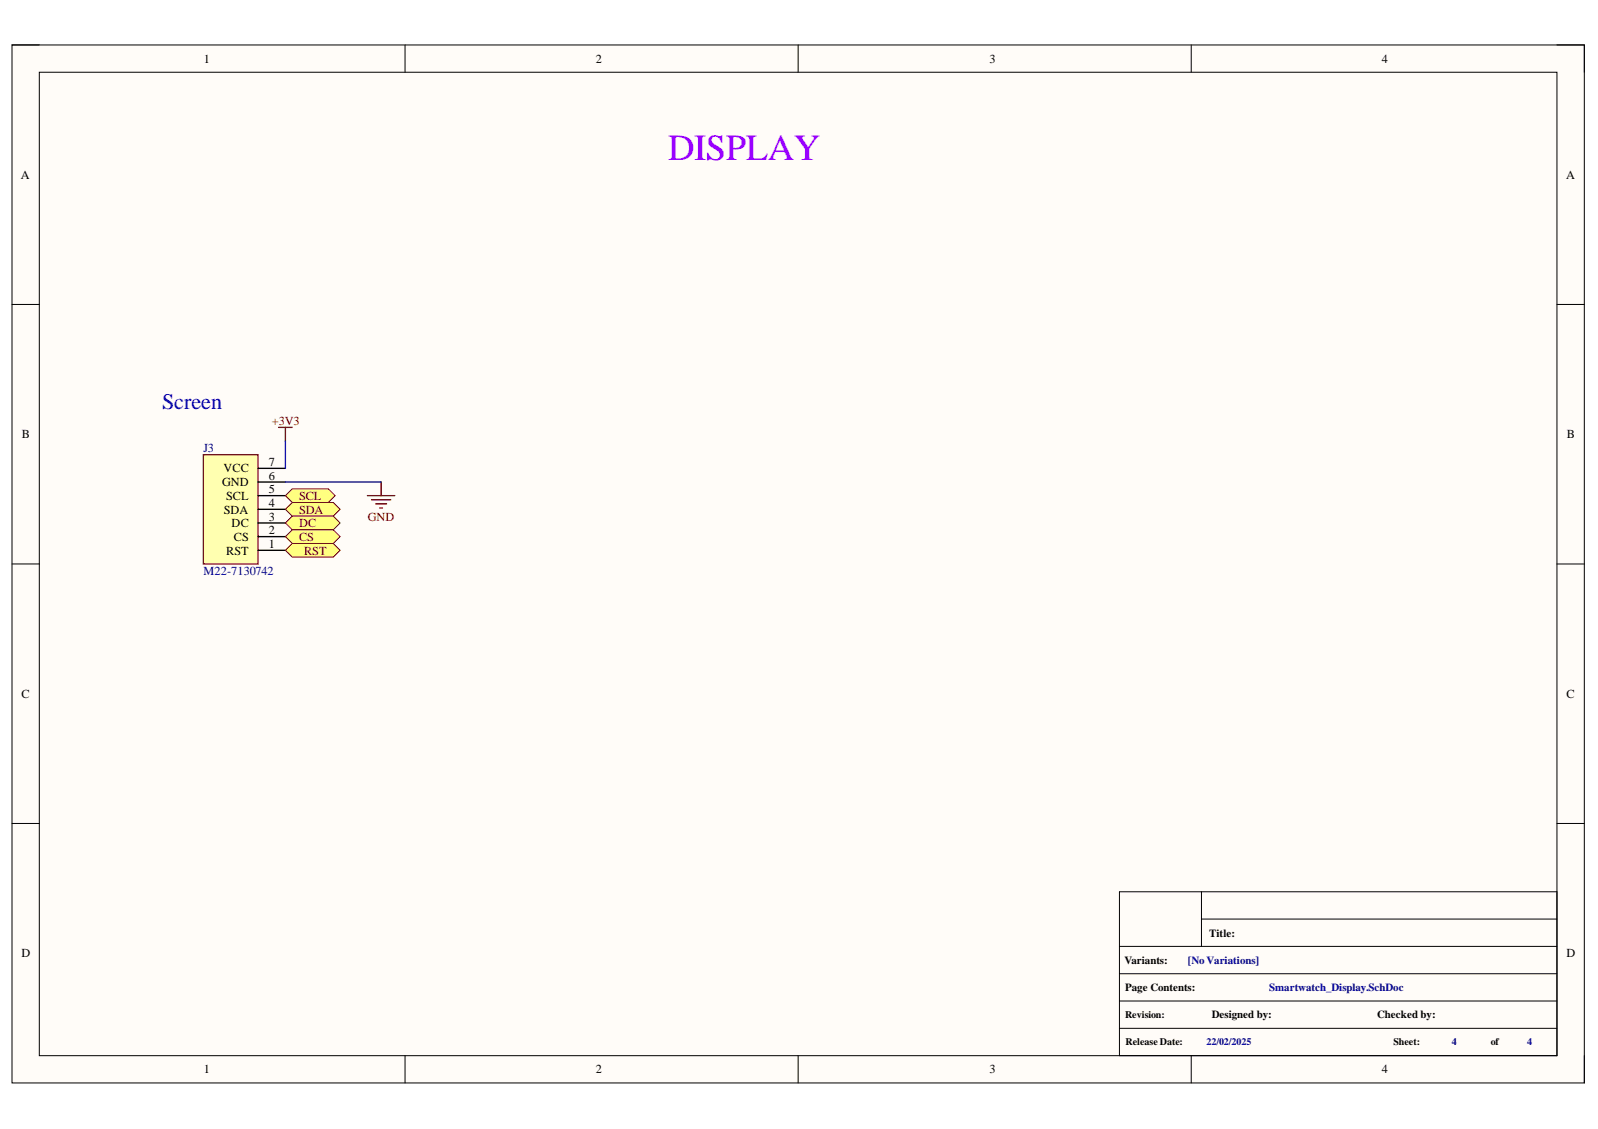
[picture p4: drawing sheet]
<svg xmlns="http://www.w3.org/2000/svg" width="297mm" height="210mm" viewBox="0 0 297 210" stroke-linecap="round" stroke-linejoin="round" font-family="sans-serif">
<defs><g id="words">
<text font-size="6.8" fill="#90f" x="124.2" y="29.8">DISPLAY</text>
<text font-size="4.1" fill="#00f" x="30.1" y="76.1">Screen</text>
<g font-size="2.3">
<text x="37.9" y="11.7">1</text>
<text x="110.7" y="11.7">2</text>
<text x="183.9" y="11.7">3</text>
<text x="256.8" y="11.7">4</text>
<text x="3.9" y="33.3">A</text>
<text x="291.1" y="33.3">A</text>
<text x="4.1" y="81.5">B</text>
<text x="291.3" y="81.5">B</text>
<text x="41.5" y="87.8">VCC</text>
<text x="50" y="89.2">6</text>
<text x="50" y="86.6">7</text>
<text x="41.3" y="90.4">GND</text>
<text x="41.6" y="95.5">SDA</text>
<text x="42" y="93">SCL</text>
<text x="50" y="94.2">4</text>
<text x="50" y="91.7">5</text>
<text x="43.1" y="98.1">DC</text>
<text x="43.5" y="100.6">CS</text>
<text x="50" y="101.9">1</text>
<text x="50" y="99.3">2</text>
<text x="50" y="96.8">3</text>
<text x="42" y="103.1">RST</text>
<text x="4" y="129.7">C</text>
<text x="291.2" y="129.7">C</text>
<text x="4" y="178">D</text>
<text x="291.2" y="178">D</text>
<text x="37.9" y="199.6">1</text>
<text x="110.7" y="199.6">2</text>
<text x="183.9" y="199.6">3</text>
<text x="256.8" y="199.6">4</text>
</g>
<g font-size="2.3" fill="#800000">
<text x="50.5" y="78.9">+3V3</text>
<text x="55.6" y="93">SCL</text>
<text x="55.6" y="95.5">SDA</text>
<text x="55.6" y="98.1">DC</text>
<text x="55.6" y="100.6">CS</text>
<text x="68.4" y="96.8">GND</text>
<text x="56.5" y="103.1">RST</text>
</g>
<g font-size="2.3" fill="#000080">
<text x="37.8" y="84">J3</text>
<text x="37.8" y="106.9">M22-7130742</text>
</g>
<g font-size="2">
<text x="209" y="179.2">Variants:</text>
<text x="224.8" y="174.1">Title:</text>
<text x="209.1" y="184.3">Page Contents:</text>
<text x="225.3" y="189.3">Designed by:</text>
<text x="256" y="189.3">Checked by:</text>
</g>
<g font-size="2" fill="#000080">
<text x="220.8" y="179.2">[No Variations]</text>
<text x="235.9" y="184.3">Smartwatch_Display.SchDoc</text>
</g>
<g font-size="1.9">
<text x="209.1" y="189.3">Revision:</text>
<text x="209.2" y="194.3">Release Date:</text>
<text x="259" y="194.3">Sheet:</text>
<text x="277.1" y="194.3">of</text>
</g>
<g font-size="1.9" fill="#000080">
<text x="224.3" y="194.3">22/02/2025</text>
<text x="269.9" y="194.3">4</text>
<text x="283.9" y="194.3">4</text>
</g>
</g></defs>
<path d="M2.2 8.4h292.3v192.9h-292.3z" fill-rule="evenodd" fill="#fffcf8"/>
<path d="M2.2 8.4h292.3v192.9h-292.3z" fill="none" stroke="#000" stroke-width=".19"/>
<path d="M7.3 13.4h282.1v182.9h-282.1z" fill-rule="evenodd" fill="#fffcf8"/>
<g fill="none" stroke="#000" stroke-width=".19">
<path d="M2.2 8.4h5.1M7.3 13.4h282.1v182.9h-282.1zM75.3 8.4v5M148.4 8.4v5M221.4 8.4v5M289.4 8.4h5.1v5M2.2 56.6h5.1M289.4 56.6h5.1M2.2 104.9h5.1M289.4 104.9h5.1M2.2 153.1h5.1M289.4 153.1h5.1"/>
<path d="M208.1 176h81.3M208.1 165.8h81.3v30.5h-81.3zM223.3 170.9h66.1M223.3 165.8v10.2M75.3 196.3v5M148.4 196.3v5M208.1 181h81.3M208.1 186.1h81.3M208.1 191.2h81.3M221.4 196.3v5M294.5 196.3v5"/>
</g>
<path d="M37.8 84.5h10.2v20.4h-10.2z" fill-rule="evenodd" fill="#ffffb0"/>
<path d="M37.8 84.5h10.2v20.4h-10.2z" fill="none" stroke="#800000" stroke-width=".25"/>
<path d="M48 99.8h5.1M48 97.2h5.1M48 94.7h5.1M48 92.2h5.1M48 89.6h5.1M48 87.1h5.1M48 102.3h5.1" fill="none" stroke="#000" stroke-width=".25"/>
<path d="M53.1 102.3l1.2-1.3h7.6l1.3 1.3-1.3 1.3h-7.6z" fill-rule="evenodd" fill="#ffff80"/>
<path d="M53.1 102.3l1.2-1.3h7.6l1.3 1.3-1.3 1.3h-7.6z" fill="none" stroke="#800000" stroke-width=".19"/>
<path d="M51.8 79.5h2.5M53.1 79.5v2.5M68.3 92.2h5.1M69.1 92.9h3.5M69.8 93.7h2.1M70.6 94.4h.5M70.8 89.6v2.6" fill="none" stroke="#800000" stroke-width=".25"/>
<path d="M53.1 92.2l1.2-1.3h6.7l1.3 1.3-1.3 1.2h-6.7z" fill-rule="evenodd" fill="#ffff80"/>
<path d="M53.1 92.2l1.2-1.3h6.7l1.3 1.3-1.3 1.2h-6.7z" fill="none" stroke="#800000" stroke-width=".19"/>
<path d="M53.1 94.7l1.2-1.3h7.6l1.3 1.3-1.3 1.3h-7.6z" fill-rule="evenodd" fill="#ffff80"/>
<path d="M53.1 94.7l1.2-1.3h7.6l1.3 1.3-1.3 1.3h-7.6z" fill="none" stroke="#800000" stroke-width=".19"/>
<path d="M53.1 97.2l1.2-1.2h7.6l1.3 1.2-1.3 1.3h-7.6z" fill-rule="evenodd" fill="#ffff80"/>
<path d="M53.1 97.2l1.2-1.2h7.6l1.3 1.2-1.3 1.3h-7.6z" fill="none" stroke="#800000" stroke-width=".19"/>
<path d="M53.1 99.8l1.2-1.3h7.6l1.3 1.3-1.3 1.2h-7.6z" fill-rule="evenodd" fill="#ffff80"/>
<path d="M53.1 99.8l1.2-1.3h7.6l1.3 1.3-1.3 1.2h-7.6z" fill="none" stroke="#800000" stroke-width=".19"/>
<path d="M53.1 82v5.1M53.1 89.6h17.7" fill="none" stroke="#000080" stroke-width=".25"/>
<use href="#words"/>
</svg>
